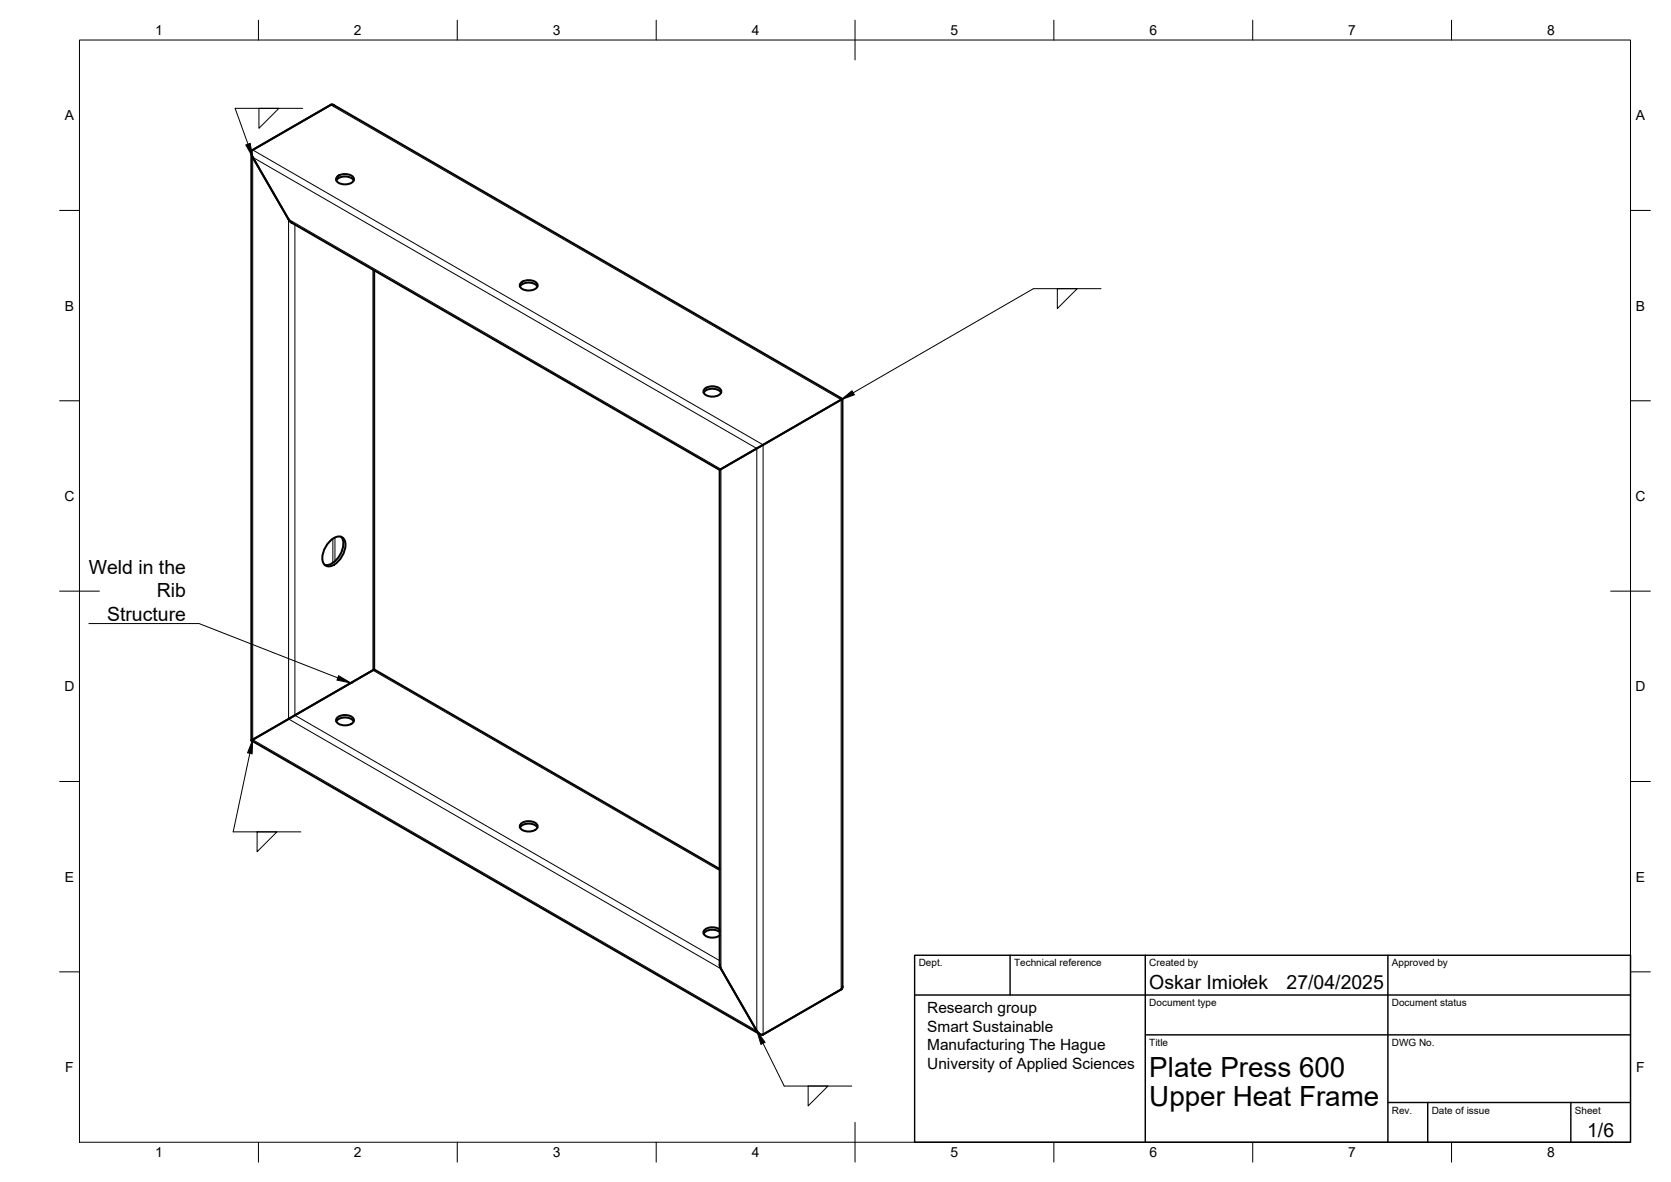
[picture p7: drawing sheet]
<svg xmlns="http://www.w3.org/2000/svg" width="420mm" height="297mm" viewBox="0 0 420 297" stroke-linecap="round" stroke-linejoin="round" font-family="sans-serif">
<defs><g id="words">
<g font-size="7">
<text x="289" y="270.6">Plate Press 600</text>
<text x="289" y="278.1">Upper Heat Frame</text>
</g>
<g font-size="4.9">
<text x="22.3" y="144.3">Weld in the</text>
<text x="39.4" y="150.1">Rib</text>
<text x="26.9" y="156">Structure</text>
<text x="289" y="248.5">Oskar Imiołek</text>
<text x="323.5" y="248.5">27/04/2025</text>
<text x="399.1" y="285.7">1/6</text>
</g>
<g font-size="3.9">
<text x="233.1" y="254.6">Research group</text>
<text x="233.1" y="259.3">Smart Sustainable</text>
<text x="233.1" y="263.9">Manufacturing The Hague</text>
<text x="233.1" y="268.6">University of Applied Sciences</text>
</g>
<g font-size="3.5">
<text x="39" y="8.8">1</text>
<text x="89" y="8.8">2</text>
<text x="139" y="8.8">3</text>
<text x="189" y="8.8">4</text>
<text x="239" y="8.8">5</text>
<text x="289" y="8.8">6</text>
<text x="339" y="8.8">7</text>
<text x="389" y="8.8">8</text>
<text x="16.3" y="30.2">A</text>
<text x="411.3" y="30.2">A</text>
<text x="16.3" y="78">B</text>
<text x="411.3" y="78">B</text>
<text x="16.2" y="125.9">C</text>
<text x="411.2" y="125.9">C</text>
<text x="16.2" y="173.7">D</text>
<text x="411.2" y="173.7">D</text>
<text x="16.3" y="221.6">E</text>
<text x="411.3" y="221.6">E</text>
<text x="16.4" y="269.4">F</text>
<text x="411.4" y="269.4">F</text>
<text x="39" y="290.8">1</text>
<text x="89" y="290.8">2</text>
<text x="139" y="290.8">3</text>
<text x="189" y="290.8">4</text>
<text x="239" y="290.8">5</text>
<text x="289" y="290.8">6</text>
<text x="339" y="290.8">7</text>
<text x="389" y="290.8">8</text>
</g>
<g font-size="2.5">
<text x="231" y="242.9">Dept.</text>
<text x="255" y="242.9">Technical reference</text>
<text x="289" y="242.9">Created by</text>
<text x="350" y="242.9">Approved by</text>
<text x="289" y="252.8">Document type</text>
<text x="350" y="252.8">Document status</text>
<text x="289" y="262.9">Title</text>
<text x="350" y="262.9">DWG No.</text>
<text x="350" y="279.9">Rev.</text>
<text x="360" y="279.9">Date of issue</text>
<text x="396" y="279.9">Sheet</text>
</g>
</g></defs>
<!-- layer: Visible -->
<g fill="none" stroke="#000" stroke-width=".51">
<path d="M63.2 38.4v147.7M83.9 26.4l127.9 73.9M84 26.4h-.8l-19.7 11.3a1.34 1.34 0 0 0 0 1.8l9.1 15.6 .8 .9 107.6 62.1 30.8-17.8M84.6 45.3a2.91 2.91 0 0 1 4.3 0M84.8 44.4a3.1 3.1 0 0 1 4.1 .3 1.41 1.41 0 0 1-1.6 1.6h-.5a1.99 1.99 0 0 1-2.3-1.3zM94.1 68v100.2M130.7 72a2.91 2.91 0 0 1 4.4 0M131 71.1a3.1 3.1 0 0 1 4.1 .3 1.41 1.41 0 0 1-1.6 1.6h-.6a1.99 1.99 0 0 1-2.2-1.3zM176.9 98.7a2.91 2.91 0 0 1 4.4 0M177.2 97.7a3.1 3.1 0 0 1 4.1 .3 1.41 1.41 0 0 1-1.6 1.6l-.6 .1a1.99 1.99 0 0 1-2.2-1.3zM211.8 100.3v147.9l-.3 .4-19.6 11.4M211.8 100.3l-30.8 17.8v124.2l.3 1.1 9 15.6a1.5 1.5 0 0 0 1.6 1"/>
<path d="M82.8 136.1a2.61 2.61 0 0 1 3.4-.9 3.8 3.8 0 0 1-.2 4.6 4.2 4.2 0 0 1-3.9 2.4 2.61 2.61 0 0 1-.8-3.4l.6-1.4zM85.7 134.9a4.4 4.4 0 0 1-.7 5.3 3.5 3.5 0 0 1-3.3 1.7M94.1 168.2l-30.9 17.9M94.1 168.2l86.9 50.2M63.2 186.1l127.9 73.8M84.6 181.3a2.91 2.91 0 0 1 4.3 0M84.8 180.3a3.1 3.1 0 0 1 4.1 .4 1.41 1.41 0 0 1-1.6 1.6h-.5a1.99 1.99 0 0 1-2.3-1.3zM130.7 208a2.91 2.91 0 0 1 4.4 0M131 207a3.1 3.1 0 0 1 4.1 .3 1.41 1.41 0 0 1-1.6 1.6l-.6 .1a1.99 1.99 0 0 1-2.2-1.3zM181 233.6a3.1 3.1 0 0 0-4.1 .4 1.37 1.37 0 0 0 1.5 1.6l1.7-.1 .9-.4M181 234.2a3 3 0 0 0-4.1 .4"/>
</g>
<!-- layer: Visible Narrow -->
<path d="M63.5 39.5l126.8 73.2v146.4l-126.8-73.2zM63.5 37.7l128.4 74.1v148.2M83.2 26.4l128.3 74v148.3M72.6 55.1l108.7 62.8v125.5l-108.7-62.7zM74.1 56.4v123.4l106.9 61.6M93.8 67.8v100.6l87.2 50.4M83.7 135.4v6.1M84.2 135.1v5.9" fill="none" stroke="#000" stroke-width=".25"/>
<!-- layer: BORDER -->
<g fill="none" stroke="#000" stroke-width=".25">
<path d="M20 10.1h390v276.9h-390zM65 5.1v5M115 5.1v5M165 5.1v5M215 5.1v10M265 5.1v5M315 5.1v5M365 5.1v5M15 52.9h5M410 52.9h5M15 100.7h5M410 100.7h5"/>
<path d="M15 148.6h10M405 148.6h10M15 196.4h5M410 196.4h5M15 244.2h5M410 244.2h5M65 287v5M115 287v5M165 287v5M215 282.1v9.9M265 287v5M315 287v5"/>
<path d="M365 287v5"/>
</g>
<!-- layer: TITLEBLOCK -->
<path d="M230 250h180M230 240.1h180v46.9h-180zM254 240.1v9.9M288 240.1v46.9M349 240.1v46.9M288 260.1h122M349 277.1h61M359 277.1v9.9M395 277.1v9.9" fill="none" stroke="#000" stroke-width=".36"/>
<path d="M65.1 27.2h5l-5 5zM76.1 27.2h-17l3.3 9M265.9 72.5h4.9l-4.9 5zM276.8 72.5h-17l-45.3 26.2M62.8 189.3l-4.2 19.7h17M64.6 209h5l-5 5zM191.9 262.2l5.3 10.7h17M203.2 272.9h5l-5 5z" fill="none" stroke="#000" stroke-width=".25"/>
<path d="M61.8 36.4l1.1-.4 .6 3.5zM211.5 100.4l2.7-2.2 .6 1zM63.5 185.9l-.1 3.5-1.1-.2zM190.3 259l2.1 2.9-1.1 .6z" fill="#000" stroke="#000" stroke-width=".25"/>
<!-- layer: Leaders -->
<path d="M85.2 169.8l3 1.8-3.5-.7z" fill="#000" stroke="#000" stroke-width=".25"/>
<path d="M22.4 156.7h27.7l34.8 13.7" fill="none" stroke="#000" stroke-width=".25"/>
<use href="#words"/>
</svg>
